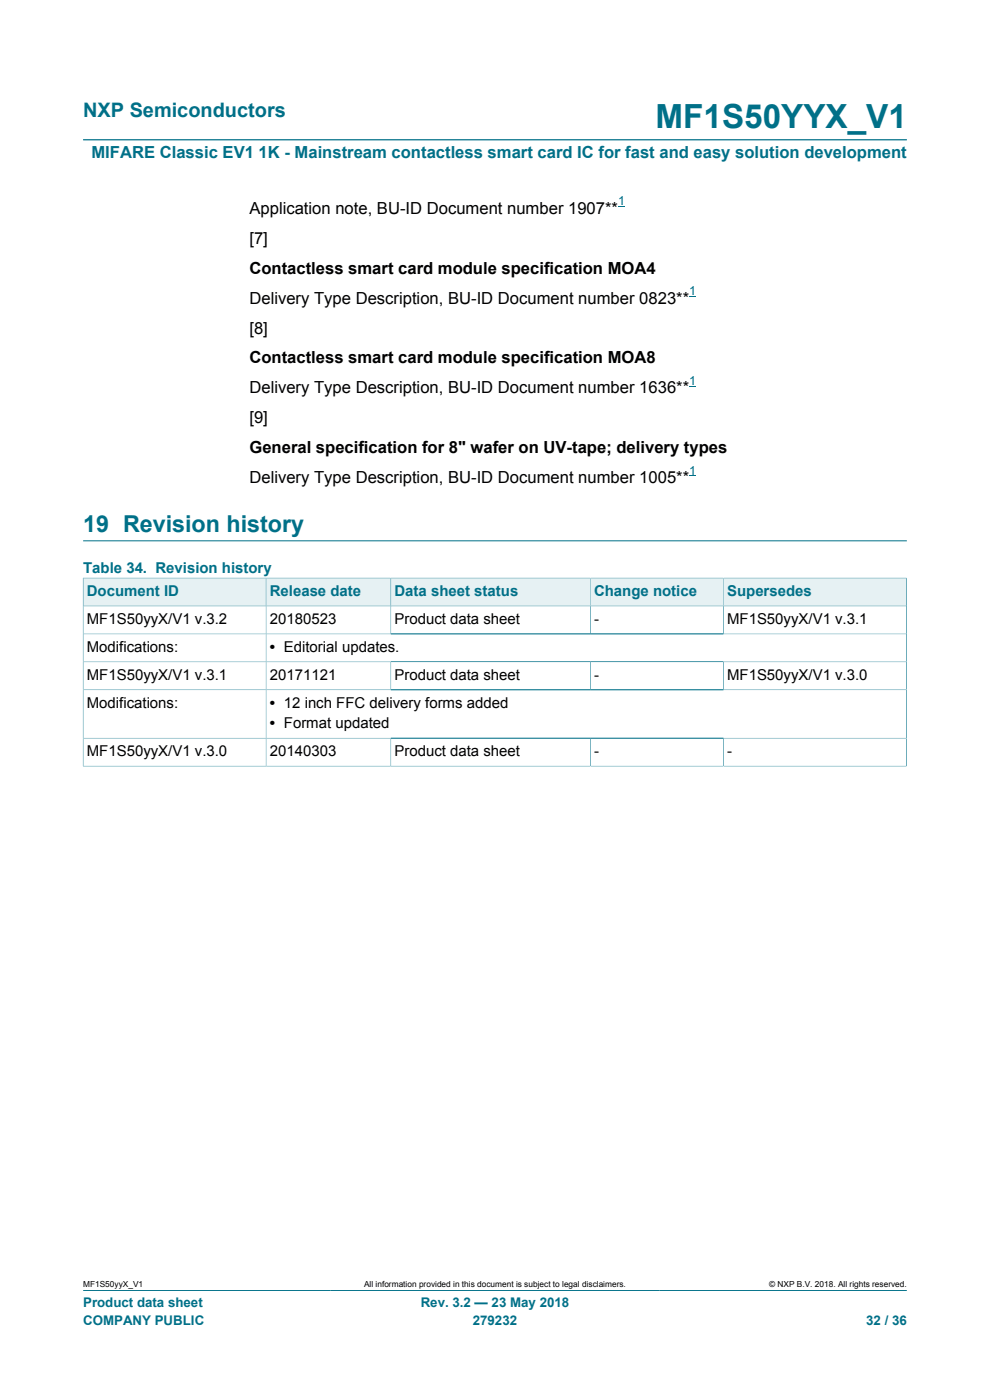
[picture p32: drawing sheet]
<svg xmlns="http://www.w3.org/2000/svg" width="210mm" height="297mm" viewBox="0 0 210 297" stroke-linecap="round" stroke-linejoin="round" font-family="sans-serif">
<defs><g id="words">
<text font-size="7.1" fill="#007088" x="139.1" y="27.2">MF1S50YYX_V1</text>
<text font-size="4.9" fill="#007088" x="17.6" y="113">19 Revision history</text>
<text font-size="4.2" fill="#007088" x="17.6" y="24.8">NXP Semiconductors</text>
<text font-size="3.5" fill="#007088" x="19.4" y="33.5">MIFARE Classic EV1 1K - Mainstream contactless smart card IC for fast and easy solution development</text>
<g font-size="3.5">
<text x="52.9" y="45.4">Application note, BU-ID Document number 1907**</text>
<text x="52.9" y="51.7">[7]</text>
<text x="52.9" y="58.1">Contactless smart card module specification MOA4</text>
<text x="52.9" y="64.4">Delivery Type Description, BU-ID Document number 0823**</text>
<text x="52.9" y="70.8">[8]</text>
<text x="52.9" y="77.1">Contactless smart card module specification MOA8</text>
<text x="52.9" y="83.5">Delivery Type Description, BU-ID Document number 1636**</text>
<text x="52.9" y="89.8">[9]</text>
<text x="52.9" y="96.2">General specification for 8&quot; wafer on UV-tape; delivery types</text>
<text x="52.9" y="102.5">Delivery Type Description, BU-ID Document number 1005**</text>
</g>
<g font-size="3.2" fill="#007088">
<text x="17.6" y="121.5">Table 34. Revision history</text>
<text x="18.4" y="126.4">Document ID</text>
<text x="57.2" y="126.4">Release date</text>
<text x="83.7" y="126.4">Data sheet status</text>
<text x="126" y="126.4">Change notice</text>
<text x="154.2" y="126.4">Supersedes</text>
</g>
<g font-size="3.2">
<text x="18.4" y="132.3">MF1S50yyX/V1 v.3.2</text>
<text x="57.2" y="132.3">20180523</text>
<text x="83.7" y="132.3">Product data sheet</text>
<text x="126" y="132.3">-</text>
<text x="154.2" y="132.3">MF1S50yyX/V1 v.3.1</text>
<text x="18.4" y="138.3">Modifications:</text>
<text x="57.2" y="138.3">• Editorial updates.</text>
<text x="18.4" y="144.2">MF1S50yyX/V1 v.3.1</text>
<text x="57.2" y="144.2">20171121</text>
<text x="83.7" y="144.2">Product data sheet</text>
<text x="126" y="144.2">-</text>
<text x="154.2" y="144.2">MF1S50yyX/V1 v.3.0</text>
<text x="18.4" y="150.1">Modifications:</text>
<text x="57.2" y="150.1">• 12 inch FFC delivery forms added</text>
<text x="57.2" y="154.5">• Format updated</text>
<text x="18.4" y="160.4">MF1S50yyX/V1 v.3.0</text>
<text x="57.2" y="160.4">20140303</text>
<text x="83.7" y="160.4">Product data sheet</text>
<text x="126" y="160.4">-</text>
<text x="154.2" y="160.4">-</text>
</g>
<g font-size="2.8" fill="#007088">
<text x="17.6" y="277.3">Product data sheet</text>
<text x="17.6" y="281">COMPANY PUBLIC</text>
<text x="89.2" y="277.3">Rev. 3.2 — 23 May 2018</text>
<text x="100.3" y="281">279232</text>
<text x="183.7" y="281">32 / 36</text>
</g>
<g font-size="2.6" fill="#00f">
<text x="131.1" y="43.5">1</text>
<text x="146.2" y="62.6">1</text>
<text x="146.2" y="81.6">1</text>
<text x="146.2" y="100.7">1</text>
</g>
<g font-size="1.8">
<text x="17.6" y="273.1">MF1S50yyX_V1</text>
<text x="77.2" y="273.1">All information provided in this document is subject to legal disclaimers.</text>
<text x="163.2" y="273.1">© NXP B.V. 2018. All rights reserved.</text>
</g>
</g></defs>
<path d="M17.6 29.7h174.8M17.6 273.8h174.8" fill="none" stroke="#007088" stroke-width=".21"/>
<g fill="#00f">
<path d="M131.1 43.8h1.5z"/>
<path d="M146.2 62.8l1.5 .1z"/>
<path d="M146.2 81.9h1.5z"/>
<path d="M146.2 100.9l1.5 .1z"/>
</g>
<path d="M17.6 114.7h174.8" fill="none" stroke="#007088" stroke-width=".21"/>
<path d="M17.7 122.7h38.7v5.8h-38.7z" fill="#e6f1f3"/>
<path d="M17.6 122.6v6h38.8v-6h-38.8" fill="none" stroke="#007088" stroke-width=".21"/>
<path d="M56.5 122.7h26.3v5.8h-26.3z" fill="#e6f1f3"/>
<path d="M56.4 122.6h26.5v6h-26.5z" fill="none" stroke="#007088" stroke-width=".21"/>
<path d="M83 122.7h42.2v5.8h-42.2z" fill="#e6f1f3"/>
<path d="M82.9 122.6h42.3v6h-42.3z" fill="none" stroke="#007088" stroke-width=".21"/>
<path d="M125.3 122.7h28.1v5.8h-28.1z" fill="#e6f1f3"/>
<path d="M125.2 122.6h28.3v6h-28.3z" fill="none" stroke="#007088" stroke-width=".21"/>
<path d="M153.5 122.7h38.7v5.8h-38.7z" fill="#e6f1f3"/>
<g fill="none" stroke="#007088" stroke-width=".21">
<path d="M17.6 134.5h174.7M56.4 128.6v33.9M82.9 128.6v5.9M125.2 128.6v5.9M192.3 122.6v40M192.3 128.6h-174.7v34M192.3 122.6h-38.8v11.9M17.6 140.4h174.7M17.6 146.3h174.7M17.6 156.6h174.7M82.9 140.4v5.9M82.9 156.6v5.9"/>
<path d="M125.2 140.4v5.9M125.2 156.6v5.9M153.5 140.4v5.9M153.5 156.6v5.9M17.6 162.5h174.7"/>
</g>
<use href="#words"/>
</svg>
